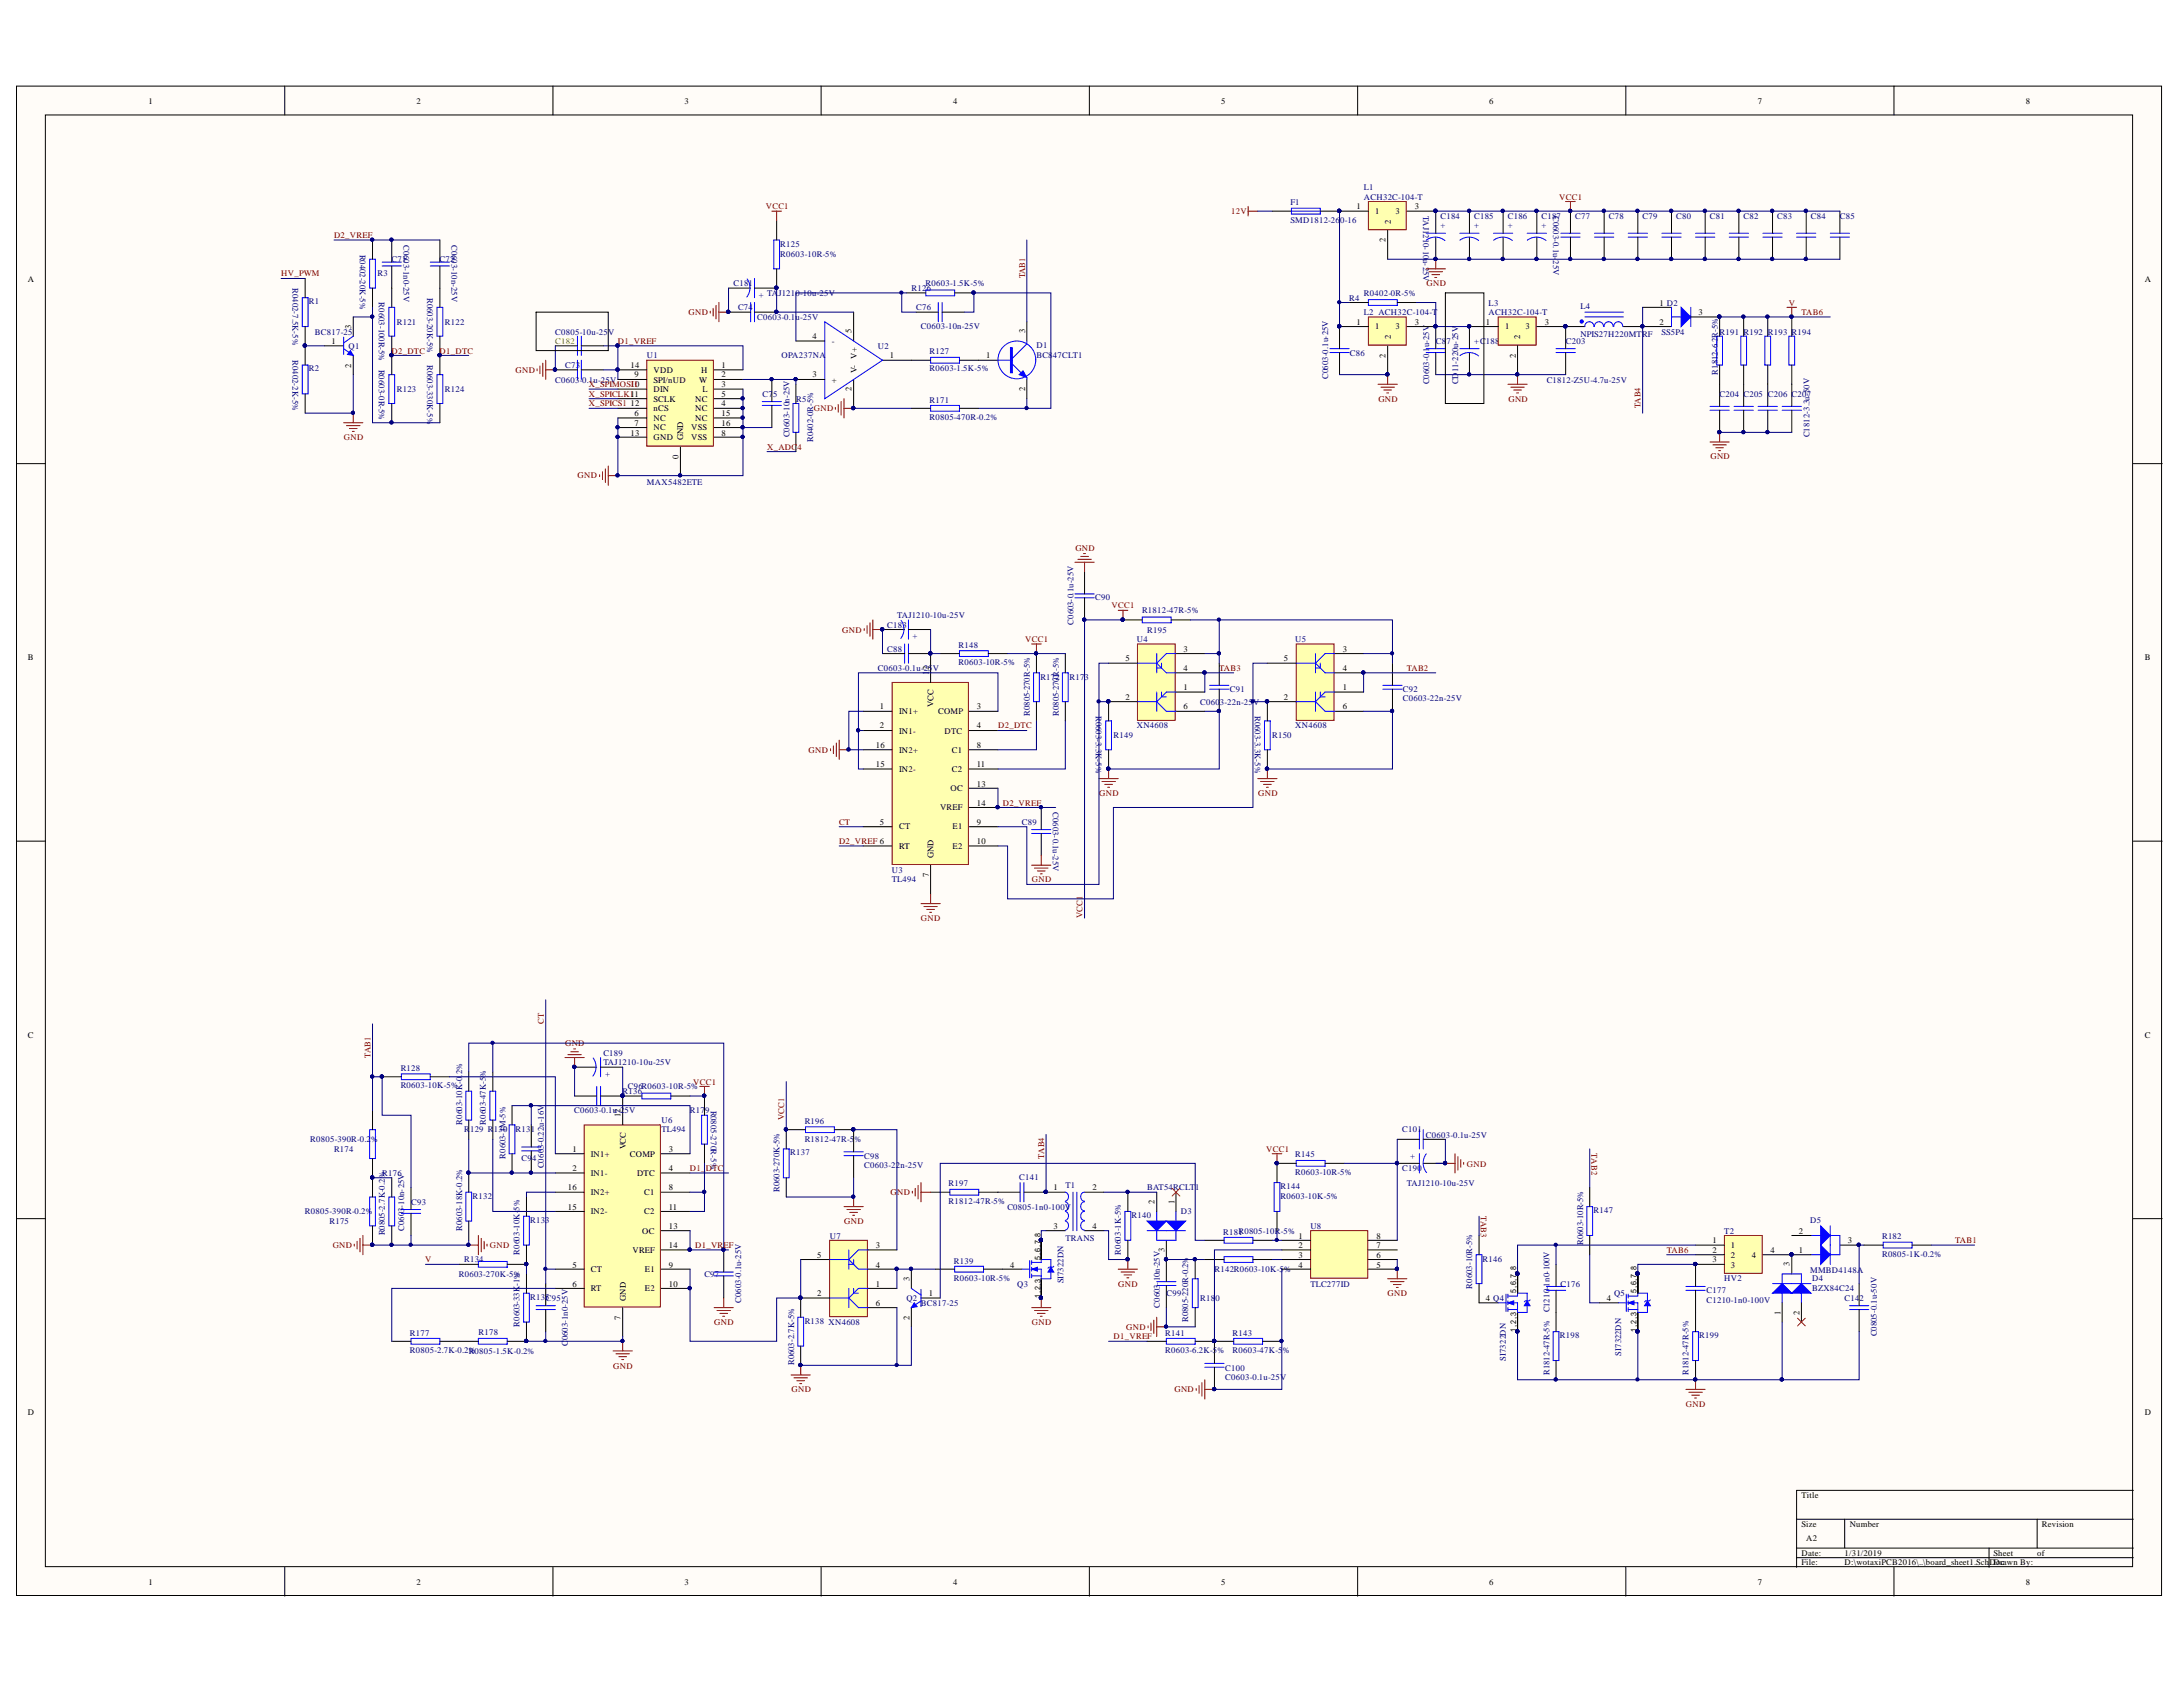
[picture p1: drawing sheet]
<svg xmlns="http://www.w3.org/2000/svg" width="279mm" height="216mm" viewBox="0 0 279 216" stroke-linecap="round" stroke-linejoin="round" font-family="sans-serif">
<defs><g id="words">
<g font-size="1.1">
<text x="19" y="13.3">1</text>
<text x="53.3" y="13.3">2</text>
<text x="87.6" y="13.3">3</text>
<text x="122" y="13.3">4</text>
<text x="156.3" y="13.3">5</text>
<text x="190.6" y="13.3">6</text>
<text x="225" y="13.3">7</text>
<text x="259.3" y="13.3">8</text>
<text x="173.6" y="26.8">1</text>
<text x="176" y="27.4">1</text>
<text x="178" y="28.6" transform="rotate(-90 178 28.6)">2</text>
<text x="178.6" y="27.4">3</text>
<text x="181.1" y="26.8">3</text>
<text x="177.3" y="31" transform="rotate(-90 177.3 31)">2</text>
<text x="3.5" y="36.1">A</text>
<text x="173.6" y="41.5">1</text>
<text x="181.1" y="41.5">3</text>
<text x="190.2" y="41.5">1</text>
<text x="197.7" y="41.5">3</text>
<text x="212.4" y="39.1">1 D2</text>
<text x="212.4" y="41.5">2</text>
<text x="217.4" y="40.3">3</text>
<text x="274.5" y="36.1">A</text>
<text x="42.4" y="44">1</text>
<text x="44.9" y="47" transform="rotate(-90 44.9 47)">2</text>
<text x="44.9" y="42.1" transform="rotate(-90 44.9 42.1)">3</text>
<text x="80.7" y="47.1">14</text>
<text x="83.6" y="47.7">VDD</text>
<text x="89.7" y="47.7">H</text>
<text x="92.3" y="47.1">1</text>
<text x="104" y="43.4">4</text>
<text x="106.5" y="44">-</text>
<text x="109" y="42.6" transform="rotate(-90 109 42.6)">5</text>
<text x="109.7" y="47.7" transform="rotate(-90 109.7 47.7)">V- V+</text>
<text x="113.9" y="45.9">1</text>
<text x="126.2" y="45.9">1</text>
<text x="131.2" y="42.6" transform="rotate(-90 131.2 42.6)">3</text>
<text x="176" y="42.1">1</text>
<text x="177.3" y="45.8" transform="rotate(-90 177.3 45.8)">2</text>
<text x="178" y="43.4" transform="rotate(-90 178 43.4)">2</text>
<text x="178.6" y="42.1">3</text>
<text x="192.6" y="42.1">1</text>
<text x="194" y="45.8" transform="rotate(-90 194 45.8)">2</text>
<text x="194.6" y="43.4" transform="rotate(-90 194.6 43.4)">2</text>
<text x="195.3" y="42.1">3</text>
<text x="80.7" y="52">12</text>
<text x="81.2" y="53.3">6</text>
<text x="81.2" y="48.3">9</text>
<text x="83.6" y="53.9">NC</text>
<text x="83.6" y="49">SPI/nUD</text>
<text x="83.6" y="50.2">DIN</text>
<text x="83.6" y="51.4">SCLK</text>
<text x="83.6" y="52.6">nCS</text>
<text x="89" y="52.6">NC</text>
<text x="89" y="51.4">NC</text>
<text x="89" y="53.9">NC</text>
<text x="89.5" y="49">W</text>
<text x="89.9" y="50.2">L</text>
<text x="92.3" y="48.3">2</text>
<text x="92.3" y="49.6">3</text>
<text x="92.3" y="52">4</text>
<text x="92.3" y="50.8">5</text>
<text x="92.3" y="53.3">15</text>
<text x="104" y="48.3">3</text>
<text x="106.5" y="49">+</text>
<text x="109" y="50.1" transform="rotate(-90 109 50.1)">2</text>
<text x="131.2" y="50.1" transform="rotate(-90 131.2 50.1)">2</text>
<text x="80.7" y="55.7">13</text>
<text x="81.2" y="54.5">7</text>
<text x="83.6" y="55.1">NC</text>
<text x="83.6" y="56.3">GND</text>
<text x="86.9" y="58.7" transform="rotate(-90 86.9 58.7)">0</text>
<text x="87.4" y="56.3" transform="rotate(-90 87.4 56.3)">GND</text>
<text x="88.5" y="56.3">VSS</text>
<text x="88.5" y="55.1">VSS</text>
<text x="92.3" y="55.7">8</text>
<text x="92.3" y="54.5">16</text>
<text x="151.5" y="83.4">3</text>
<text x="171.9" y="83.4">3</text>
<text x="3.5" y="84.4">B</text>
<text x="118.9" y="86.4" transform="rotate(-90 118.9 86.4)">1</text>
<text x="118.9" y="85.8" transform="rotate(-90 118.9 85.8)">2</text>
<text x="144.1" y="84.6">5</text>
<text x="144.1" y="89.6">2</text>
<text x="151.5" y="85.9">4</text>
<text x="151.5" y="88.3">1</text>
<text x="164.3" y="84.6">5</text>
<text x="164.3" y="89.6">2</text>
<text x="171.9" y="85.9">4</text>
<text x="171.9" y="88.3">1</text>
<text x="274.5" y="84.4">B</text>
<text x="112.1" y="95.7">16</text>
<text x="112.6" y="90.8">1</text>
<text x="112.6" y="93.2">2</text>
<text x="115.1" y="91.4">IN1+</text>
<text x="115.1" y="93.9">IN1-</text>
<text x="119.5" y="90.5" transform="rotate(-90 119.5 90.5)">VCC</text>
<text x="120.1" y="91.4">COMP</text>
<text x="120.9" y="93.9">DTC</text>
<text x="125" y="90.8">3</text>
<text x="125" y="93.2">4</text>
<text x="125" y="95.7">8</text>
<text x="151.5" y="90.8">6</text>
<text x="171.9" y="90.8">6</text>
<text x="112.1" y="98.2">15</text>
<text x="115.1" y="96.4">IN2+</text>
<text x="115.1" y="98.8">IN2-</text>
<text x="121.7" y="101.3">OC</text>
<text x="121.8" y="96.4">C1</text>
<text x="121.8" y="98.8">C2</text>
<text x="125" y="98.2">11</text>
<text x="125" y="100.7">13</text>
<text x="112.6" y="105.6">5</text>
<text x="115.1" y="106.1">CT</text>
<text x="120.3" y="103.7">VREF</text>
<text x="121.9" y="106.1">E1</text>
<text x="125" y="103.1">14</text>
<text x="125" y="105.6">9</text>
<text x="115.1" y="108.6">RT</text>
<text x="118.9" y="112.2" transform="rotate(-90 118.9 112.2)">7</text>
<text x="119.5" y="109.9" transform="rotate(-90 119.5 109.9)">GND</text>
<text x="121.9" y="108.6">E2</text>
<text x="125" y="108">10</text>
<text x="3.5" y="132.8">C</text>
<text x="274.5" y="132.8">C</text>
<text x="79.4" y="143" transform="rotate(-90 79.4 143)">12</text>
<text x="73.3" y="147.4">1</text>
<text x="73.3" y="149.9">2</text>
<text x="75.6" y="148">IN1+</text>
<text x="80.1" y="147.1" transform="rotate(-90 80.1 147.1)">VCC</text>
<text x="80.6" y="148">COMP</text>
<text x="85.6" y="147.4">3</text>
<text x="85.6" y="149.9">4</text>
<text x="72.7" y="152.3">16</text>
<text x="72.7" y="154.8">15</text>
<text x="75.6" y="150.5">IN1-</text>
<text x="75.6" y="152.9">IN2+</text>
<text x="75.6" y="155.4">IN2-</text>
<text x="81.5" y="150.5">DTC</text>
<text x="82.5" y="152.9">C1</text>
<text x="82.5" y="155.4">C2</text>
<text x="85.6" y="152.3">8</text>
<text x="85.6" y="154.8">11</text>
<text x="134.8" y="152.3">1</text>
<text x="139.8" y="152.3">2</text>
<text x="147.8" y="154" transform="rotate(-90 147.8 154)">2</text>
<text x="150.3" y="154" transform="rotate(-90 150.3 154)">1</text>
<text x="80.9" y="160.4">VREF</text>
<text x="82.2" y="157.9">OC</text>
<text x="85.6" y="157.2">13</text>
<text x="85.6" y="159.7">14</text>
<text x="104.6" y="161">5</text>
<text x="112.1" y="159.7">3</text>
<text x="134.8" y="157.2">3</text>
<text x="139.8" y="157.2">4</text>
<text x="149" y="160.3" transform="rotate(-90 149 160.3)">3</text>
<text x="166.2" y="158.5">1</text>
<text x="166.2" y="159.7">2</text>
<text x="166.2" y="161">3</text>
<text x="176.2" y="161">6</text>
<text x="176.2" y="159.7">7</text>
<text x="176.2" y="158.5">8</text>
<text x="219.2" y="159.1">1</text>
<text x="219.2" y="160.4">2</text>
<text x="219.2" y="161.5">3</text>
<text x="221.5" y="159.7">1</text>
<text x="221.5" y="161">2</text>
<text x="224.2" y="161">4</text>
<text x="226.6" y="160.4">4</text>
<text x="230.2" y="160.4">1</text>
<text x="230.2" y="157.9">2</text>
<text x="236.5" y="159.1">3</text>
<text x="73.3" y="162.2">5</text>
<text x="73.3" y="164.7">6</text>
<text x="75.6" y="162.8">CT</text>
<text x="75.6" y="165.3">RT</text>
<text x="80.1" y="166.5" transform="rotate(-90 80.1 166.5)">GND</text>
<text x="82.5" y="162.8">E1</text>
<text x="82.5" y="165.3">E2</text>
<text x="85.6" y="162.2">9</text>
<text x="85.6" y="164.7">10</text>
<text x="104.6" y="165.9">2</text>
<text x="112.1" y="162.2">4</text>
<text x="112.1" y="164.7">1</text>
<text x="112.1" y="167.1">6</text>
<text x="116.4" y="163.9" transform="rotate(-90 116.4 163.9)">3</text>
<text x="118.9" y="165.9">1</text>
<text x="129.3" y="162.2">4</text>
<text x="166.2" y="162.2">4</text>
<text x="176.2" y="162.2">5</text>
<text x="190.2" y="166.5">4 Q4</text>
<text x="205.6" y="166.5">4</text>
<text x="221.5" y="162.2">3</text>
<text x="229.1" y="162.1" transform="rotate(-90 229.1 162.1)">3</text>
<text x="79.4" y="168.9" transform="rotate(-90 79.4 168.9)">7</text>
<text x="116.4" y="168.9" transform="rotate(-90 116.4 168.9)">2</text>
<text x="227.9" y="168.3" transform="rotate(-90 227.9 168.3)">1</text>
<text x="230.3" y="168.3" transform="rotate(-90 230.3 168.3)">2</text>
<text x="3.5" y="181.1">D</text>
<text x="274.5" y="181.1">D</text>
<text x="230.6" y="191.7">Title</text>
<text x="230.6" y="195.4">Size</text>
<text x="231.2" y="197.3">A2</text>
<text x="236.7" y="195.4">Number</text>
<text x="261.3" y="195.4">Revision</text>
<text x="19" y="202.8">1</text>
<text x="53.3" y="202.8">2</text>
<text x="87.6" y="202.8">3</text>
<text x="122" y="202.8">4</text>
<text x="156.3" y="202.8">5</text>
<text x="190.6" y="202.8">6</text>
<text x="225" y="202.8">7</text>
<text x="230.6" y="199.1">Date:</text>
<text x="230.6" y="200.3">File:</text>
<text x="236.1" y="199.1">1/31/2019</text>
<text x="236.1" y="200.3">D:\wotaxiPCB2016\..\board_sheet1.Sch</text>
<text x="254.6" y="200.3">DDorcawn By:</text>
<text x="255.2" y="199.1">Sheet</text>
<text x="259.3" y="202.8">8</text>
<text x="260.8" y="199.1">of</text>
</g>
<g font-size="1.1" fill="#800000">
<text x="98" y="26.8">VCC1</text>
<text x="157.6" y="27.4">12V</text>
<text x="199.6" y="25.6">VCC1</text>
<text x="36" y="35.4">HV_PWM</text>
<text x="42.8" y="30.5">D2_VREF</text>
<text x="131.2" y="35.6" transform="rotate(-90 131.2 35.6)">TAB1</text>
<text x="88.1" y="40.3">GND</text>
<text x="182.6" y="36.6">GND</text>
<text x="229" y="39.1">V</text>
<text x="230.6" y="40.3">TAB6</text>
<text x="50.1" y="45.3">D2_DTC</text>
<text x="56.3" y="45.3">D1_DTC</text>
<text x="66" y="47.7">GND</text>
<text x="79.1" y="44">D1_VREF</text>
<text x="75.4" y="52">X_SPICS1</text>
<text x="75.4" y="50.8">X_SPICLK111</text>
<text x="75.4" y="49.6">X_SPIMOS1I10</text>
<text x="104.2" y="52.6">GND</text>
<text x="176.4" y="51.4">GND</text>
<text x="193.1" y="51.4">GND</text>
<text x="210" y="52.3" transform="rotate(-90 210 52.3)">TAB4</text>
<text x="44" y="56.3">GND</text>
<text x="98.2" y="57.6">X_ADC</text>
<text x="102.1" y="57.6">4</text>
<text x="218.9" y="58.8">GND</text>
<text x="73.9" y="61.2">GND</text>
<text x="137.6" y="70.5">GND</text>
<text x="142.3" y="77.9">VCC1</text>
<text x="107.8" y="81">GND</text>
<text x="131.2" y="82.2">VCC1</text>
<text x="156.1" y="85.9">TAB3</text>
<text x="180" y="85.9">TAB2</text>
<text x="127.7" y="93.2">D2_DTC</text>
<text x="103.5" y="96.4">GND</text>
<text x="140.7" y="101.8">GND</text>
<text x="161" y="101.8">GND</text>
<text x="107.4" y="105.6">CT</text>
<text x="128.3" y="103.1">D2_VREF</text>
<text x="107.4" y="108">D2_VREF 6</text>
<text x="132.1" y="112.9">GND</text>
<text x="117.9" y="117.9">GND</text>
<text x="138.6" y="117.5" transform="rotate(-90 138.6 117.5)">VCC1</text>
<text x="69.6" y="131.1" transform="rotate(-90 69.6 131.1)">CT</text>
<text x="47.4" y="135.4" transform="rotate(-90 47.4 135.4)">TAB1</text>
<text x="72.3" y="133.8">GND</text>
<text x="88.7" y="138.8">VCC1</text>
<text x="100.4" y="143.3" transform="rotate(-90 100.4 143.3)">VCC1</text>
<text x="88.3" y="149.9">D1_</text>
<text x="90.3" y="149.9">DTC</text>
<text x="133.7" y="148.3" transform="rotate(-90 133.7 148.3)">TAB4</text>
<text x="162.1" y="147.4">VCC1</text>
<text x="187.7" y="149.3">GND</text>
<text x="203.7" y="147.6" transform="rotate(90 203.7 147.6)">TAB2</text>
<text x="114" y="152.9">G</text>
<text x="114.8" y="152.9">ND</text>
<text x="189.5" y="155.6" transform="rotate(90 189.5 155.6)">TAB3</text>
<text x="42.6" y="159.7">GND</text>
<text x="54.4" y="161.5">V</text>
<text x="62.7" y="159.7">GND</text>
<text x="89" y="159.7">D1_VREF</text>
<text x="108.1" y="156.6">GND</text>
<text x="213.3" y="160.4">TAB6</text>
<text x="250.3" y="159.1">TAB1</text>
<text x="143.1" y="164.7">GND</text>
<text x="177.6" y="165.9">GND</text>
<text x="91.4" y="169.6">GND</text>
<text x="132.1" y="169.6">GND</text>
<text x="142.5" y="171.4">D1_VREF</text>
<text x="144.1" y="170.2">GND</text>
<text x="78.5" y="175.1">GND</text>
<text x="101.3" y="178.2">GND</text>
<text x="150.3" y="178.2">GND</text>
<text x="215.8" y="180">GND</text>
</g>
<g font-size="1.1" fill="#000080">
<text x="165.2" y="26.3">F1</text>
<text x="165.2" y="28.5">SMD1812-26</text>
<text x="171.5" y="28.5">0-16</text>
<text x="174.6" y="24.3">L1</text>
<text x="174.6" y="25.6">ACH32C-104-T</text>
<text x="182.2" y="27.6" transform="rotate(90 182.2 27.6)">TAJ1210-10</text>
<text x="184.4" y="29.2">+</text>
<text x="184.4" y="28">C184</text>
<text x="188.7" y="29.2">+</text>
<text x="188.7" y="28">C185</text>
<text x="193" y="29.2">+</text>
<text x="193" y="28">C186</text>
<text x="197.3" y="29.2">+</text>
<text x="197.3" y="28">C187</text>
<text x="198.8" y="27.6" transform="rotate(90 198.8 27.6)">C0603-0.1u-</text>
<text x="201.6" y="28">C77</text>
<text x="205.9" y="28">C78</text>
<text x="210.2" y="28">C79</text>
<text x="214.5" y="28">C80</text>
<text x="218.8" y="28">C81</text>
<text x="223.1" y="28">C82</text>
<text x="227.4" y="28">C83</text>
<text x="231.8" y="28">C84</text>
<text x="235.5" y="28">C85</text>
<text x="46" y="32.6" transform="rotate(90 46 32.6)">R0402-20K-5%</text>
<text x="48.3" y="35.4">R3</text>
<text x="50.1" y="33.5">C71</text>
<text x="51.6" y="31.3" transform="rotate(90 51.6 31.3)">C0603-1n0-25V</text>
<text x="56.3" y="33.5">C72</text>
<text x="57.8" y="31.3" transform="rotate(90 57.8 31.3)">C0603-10n-25V</text>
<text x="99.9" y="31.6">R125</text>
<text x="99.9" y="32.8">R0603-10R-5%</text>
<text x="182.2" y="33.2" transform="rotate(90 182.2 33.2)">u-25V</text>
<text x="198.8" y="33.3" transform="rotate(90 198.8 33.3)">25V</text>
<text x="37.4" y="36.9" transform="rotate(90 37.4 36.9)">R0402-7.5K-5%</text>
<text x="39.5" y="38.9">R1</text>
<text x="48.5" y="38.7" transform="rotate(90 48.5 38.7)">R0603-100R-5%</text>
<text x="50.8" y="41.5">R121</text>
<text x="54.7" y="38.1" transform="rotate(90 54.7 38.1)">R0603-20K-5%</text>
<text x="56.9" y="41.5">R122</text>
<text x="93.9" y="36.6">C181</text>
<text x="94.5" y="39.7">C74</text>
<text x="96.9" y="41">C0603-0.1u-25V</text>
<text x="97.2" y="37.5" transform="rotate(90 97.2 37.5)">+</text>
<text x="98.2" y="37.8">TA</text>
<text x="99.6" y="37.8">J1210-10u-25V</text>
<text x="116.7" y="37.2">R126</text>
<text x="117.3" y="39.7">C76</text>
<text x="118.5" y="36.6">R0603-1.5K-5%</text>
<text x="172.7" y="38.5">R4</text>
<text x="174.6" y="37.8">R0402-0R-5%</text>
<text x="174.6" y="40.3">L2 ACH32C-104-T</text>
<text x="190.5" y="39.1">L3</text>
<text x="190.5" y="40.3">ACH32C-104-T</text>
<text x="202.3" y="39.6">L4</text>
<text x="37.4" y="46.1" transform="rotate(90 37.4 46.1)">R0402-2K-5%</text>
<text x="39.5" y="47.5">R2</text>
<text x="40.3" y="42.8">BC817-25</text>
<text x="44.6" y="44.7">Q1</text>
<text x="48.5" y="47.4" transform="rotate(90 48.5 47.4)">R0603-0R-5%</text>
<text x="54.7" y="46.7" transform="rotate(90 54.7 46.7)">R0603-330K-5%</text>
<text x="71.1" y="42.8">C0805-10u-25V</text>
<text x="72.3" y="47.1">C73</text>
<text x="82.8" y="45.9">U1</text>
<text x="100" y="45.9">OPA237NA</text>
<text x="112.4" y="44.7">U2</text>
<text x="117.9" y="42.1">C0603-10n-25V</text>
<text x="119" y="45.3">R127</text>
<text x="119" y="47.5">R0603-1.5K-5%</text>
<text x="132.6" y="44.5">D1</text>
<text x="132.6" y="45.8">BC8</text>
<text x="134.8" y="45.8">47CLT1</text>
<text x="172.8" y="45.5">C86</text>
<text x="182.9" y="45" transform="rotate(-90 182.9 45)">1</text>
<text x="182.9" y="44.4" transform="rotate(-90 182.9 44.4)">u-25V</text>
<text x="183.8" y="44">C8</text>
<text x="185.1" y="44">7</text>
<text x="186.6" y="47.6" transform="rotate(-90 186.6 47.6)">11-220u-25V</text>
<text x="188.7" y="44">+C</text>
<text x="190.2" y="44">188</text>
<text x="200.4" y="44">C203</text>
<text x="202.3" y="43.2">NPIS27H220MTRF</text>
<text x="212.7" y="42.8">SS5P4</text>
<text x="219.8" y="48" transform="rotate(-90 219.8 48)">R1812-6.2R-5%</text>
<text x="220.1" y="42.8">R191 R192</text>
<text x="226.3" y="42.8">R193 R194</text>
<text x="50.8" y="50.2">R123</text>
<text x="56.9" y="50.2">R124</text>
<text x="71.1" y="49">C0603-0.1u-25V</text>
<text x="97.6" y="50.8">C7</text>
<text x="98.9" y="50.8">5</text>
<text x="101.9" y="51.4">R5</text>
<text x="119" y="51.5">R171</text>
<text x="119" y="53.7">R0805-470R-0.2%</text>
<text x="170" y="48.6" transform="rotate(-90 170 48.6)">C0603-0.1u-25V</text>
<text x="182.9" y="49.1" transform="rotate(-90 182.9 49.1)">C0603-0.</text>
<text x="186.6" y="49.1" transform="rotate(-90 186.6 49.1)">CD</text>
<text x="198" y="49">C1812-Z5U-4.7u-25V</text>
<text x="220.1" y="50.8">C204 C205</text>
<text x="226.3" y="50.8">C206 C207</text>
<text x="101" y="56" transform="rotate(-90 101 56)">C0603-10n-25V</text>
<text x="104.1" y="56.6" transform="rotate(-90 104.1 56.6)">R0402-0R-5%</text>
<text x="231.6" y="56" transform="rotate(-90 231.6 56)">C1812-3.3u-50V</text>
<text x="82.8" y="62.1">MAX5482ETE</text>
<text x="140.2" y="76.8">C90</text>
<text x="113.6" y="83.4">C88</text>
<text x="113.6" y="80.3">C183</text>
<text x="114.8" y="79.1">TAJ1210-10u-25V</text>
<text x="116.8" y="81.2" transform="rotate(90 116.8 81.2)">+</text>
<text x="122.7" y="82.9">R148</text>
<text x="137.4" y="80" transform="rotate(-90 137.4 80)">C0603-0.1u-25V</text>
<text x="145.5" y="82.2">U4</text>
<text x="146.2" y="78.5">R1812-47R-5%</text>
<text x="146.8" y="81">R195</text>
<text x="165.8" y="82.2">U5</text>
<text x="112.4" y="85.9">C0603-0.1u-25</text>
<text x="119.4" y="85.9">V</text>
<text x="122.7" y="85.1">R0603-10R-5%</text>
<text x="133.2" y="87">R172</text>
<text x="136.9" y="87">R17</text>
<text x="138.8" y="87">3</text>
<text x="157.4" y="88.6">C91</text>
<text x="179.5" y="88.6">C92</text>
<text x="179.5" y="89.8">C0603-22n-25V</text>
<text x="131.8" y="91.6" transform="rotate(-90 131.8 91.6)">R0805-270R-5%</text>
<text x="135.5" y="91.6" transform="rotate(-90 135.5 91.6)">R0805-270R-5%</text>
<text x="140.3" y="91.6" transform="rotate(90 140.3 91.6)">R0603-3.3K-5%</text>
<text x="142.5" y="94.5">R149</text>
<text x="145.5" y="93.2">XN4608</text>
<text x="153.6" y="90.2">C060</text>
<text x="156.1" y="90.2">3-22n-25</text>
<text x="160.4" y="90.2">V</text>
<text x="160.6" y="91.6" transform="rotate(90 160.6 91.6)">R0603-3.3K-5%</text>
<text x="162.8" y="94.5">R150</text>
<text x="165.8" y="93.2">XN4608</text>
<text x="130.8" y="105.6">C89</text>
<text x="134.8" y="104" transform="rotate(90 134.8 104)">C0603-0.1u-25V</text>
<text x="114.1" y="111.7">U3</text>
<text x="114.1" y="112.9">TL494</text>
<text x="51.3" y="137.1">R128</text>
<text x="59.1" y="137.5" transform="rotate(-90 59.1 137.5)">2%</text>
<text x="77.2" y="135.1">C189</text>
<text x="77.2" y="136.3">TAJ1210-10u-25V</text>
<text x="77.5" y="137.2" transform="rotate(90 77.5 137.2)">+</text>
<text x="51.3" y="139.3">R0603-10K-5%</text>
<text x="59.1" y="144" transform="rotate(-90 59.1 144)">R0603-10K-0.</text>
<text x="62.2" y="144" transform="rotate(-90 62.2 144)">R0603-47K-5%</text>
<text x="73.5" y="142.5">C0603-0.1u-2</text>
<text x="79.7" y="140">R136</text>
<text x="79.9" y="142.5">5V</text>
<text x="80.3" y="139.4">C96R0603-10R-5%</text>
<text x="84.7" y="143.7">U6</text>
<text x="88.3" y="142.5">R17</text>
<text x="90.2" y="142.5">9</text>
<text x="91" y="142.1" transform="rotate(90 91 142.1)">R0805-270R-5%</text>
<text x="103" y="143.8">R196</text>
<text x="39.7" y="146.2">R0805-390R-0.2</text>
<text x="42.8" y="147.4">R174</text>
<text x="47.5" y="146.2">%</text>
<text x="59.4" y="144.9">R</text>
<text x="60.2" y="144.9">129 R</text>
<text x="63.2" y="144.9">130</text>
<text x="64.7" y="148.3" transform="rotate(-90 64.7 148.3)">R0603-1M-5%</text>
<text x="66" y="144.8">R131</text>
<text x="66.7" y="148.6">C9</text>
<text x="68.1" y="148.6">4</text>
<text x="69.6" y="149.5" transform="rotate(-90 69.6 149.5)">C0603-0.22u-16V</text>
<text x="84.7" y="144.9">TL494</text>
<text x="101.1" y="147.9">R137</text>
<text x="103" y="146.1">R1812-47R-5</text>
<text x="109.4" y="146.1">%</text>
<text x="110.6" y="148.3">C98</text>
<text x="110.6" y="149.5">C0603-22n-25V</text>
<text x="165.8" y="148.1">R145</text>
<text x="179.5" y="149.9">C190</text>
<text x="179.5" y="144.9">C101</text>
<text x="181.1" y="148.3" transform="rotate(-90 181.1 148.3)">+</text>
<text x="182.5" y="145.6">C0603-0.1u-25V</text>
<text x="39" y="155.4">R0805-390R-0.2%</text>
<text x="48.9" y="150.5">R176</text>
<text x="51.7" y="155.1" transform="rotate(-90 51.7 155.1)">3</text>
<text x="51.7" y="154.5" transform="rotate(-90 51.7 154.5)">-10n-25V</text>
<text x="52.6" y="154.2">C93</text>
<text x="60.5" y="153.4">R132</text>
<text x="66.5" y="155" transform="rotate(-90 66.5 155)">5%</text>
<text x="99.8" y="152.6" transform="rotate(-90 99.8 152.6)">R0603-270K-5%</text>
<text x="121.4" y="151.8">R197</text>
<text x="121.4" y="154">R1812-47R-5%</text>
<text x="128.9" y="154.8">C0805-1n0-100V</text>
<text x="130.5" y="151">C141</text>
<text x="136.4" y="152">T1</text>
<text x="144.8" y="155.9">R140</text>
<text x="146.8" y="152.3">BAT54RCLT1</text>
<text x="151.2" y="155.4">D3</text>
<text x="163.9" y="152.2">R144</text>
<text x="163.9" y="153.4">R0603-10K-5%</text>
<text x="165.8" y="150.4">R0603-10R-5%</text>
<text x="180" y="151.8">TAJ1210-10u-25V</text>
<text x="204" y="155.3">R147</text>
<text x="42.2" y="156.6">R175</text>
<text x="49.3" y="158.1" transform="rotate(-90 49.3 158.1)">R0805-2.7K-0.2%</text>
<text x="51.7" y="157.5" transform="rotate(-90 51.7 157.5)">C060</text>
<text x="59.1" y="157.5" transform="rotate(-90 59.1 157.5)">R0603-18K-0.2%</text>
<text x="59.4" y="161.5">R134</text>
<text x="66.5" y="160.6" transform="rotate(-90 66.5 160.6)">R0603-10K-</text>
<text x="67.8" y="156.6">R133</text>
<text x="106.2" y="158.5">U7</text>
<text x="122.1" y="161.7">R139</text>
<text x="136.4" y="158.8">TRANS</text>
<text x="143.5" y="160.6" transform="rotate(-90 143.5 160.6)">R0603-1K-5%</text>
<text x="156.6" y="158">R18R0805-10R-5%</text>
<text x="158.5" y="158">1</text>
<text x="167.7" y="157.2">U8</text>
<text x="189.8" y="161.5">R146</text>
<text x="202.6" y="159.4" transform="rotate(-90 202.6 159.4)">R0603-10R-5%</text>
<text x="220.7" y="157.9">T2</text>
<text x="231.7" y="156.6">D5</text>
<text x="240.9" y="158.6">R182</text>
<text x="240.9" y="160.9">R0805-1K-0.2%</text>
<text x="58.7" y="163.4">R0603-270K-5%</text>
<text x="67.8" y="166.4">R135C95</text>
<text x="90.2" y="163.4">C97</text>
<text x="94.9" y="166.7" transform="rotate(-90 94.9 166.7)">C0603-0.1u-25V</text>
<text x="116" y="166.5">Q2</text>
<text x="117.9" y="167.1">BC817-25</text>
<text x="122.1" y="163.9">R0603-10R-5%</text>
<text x="130.2" y="164.7">Q3</text>
<text x="136.1" y="164.2" transform="rotate(-90 136.1 164.2)">SI7322DN</text>
<text x="148.4" y="167.4" transform="rotate(-90 148.4 167.4)">C0603</text>
<text x="148.4" y="164.4" transform="rotate(-90 148.4 164.4)">-</text>
<text x="148.4" y="164" transform="rotate(-90 148.4 164)">10n-25V</text>
<text x="149.3" y="165.9">C99</text>
<text x="153.6" y="166.5">R18</text>
<text x="155.5" y="162.8">R142R0603-10K-5</text>
<text x="155.6" y="166.5">0</text>
<text x="164.4" y="162.8">%</text>
<text x="167.7" y="164.7">TLC277ID</text>
<text x="188.4" y="164.9" transform="rotate(-90 188.4 164.9)">R0603-10R-5%</text>
<text x="198.3" y="168" transform="rotate(-90 198.3 168)">C1210</text>
<text x="198.3" y="165" transform="rotate(-90 198.3 165)">-1n0-100V</text>
<text x="199.7" y="164.7">C176</text>
<text x="206.6" y="165.9">Q5</text>
<text x="218.4" y="165.5">C177</text>
<text x="218.4" y="166.7">C1210-1n0-100V</text>
<text x="220.7" y="164">HV2</text>
<text x="231.7" y="162.9">MMBD4148A</text>
<text x="231.9" y="163.9">D4</text>
<text x="231.9" y="165.2">BZX84C24</text>
<text x="236.1" y="166.5">C14</text>
<text x="238" y="166.5">2</text>
<text x="52.5" y="170.9">R177</text>
<text x="52.5" y="173.1">R0805-2.7K-0.2R0805-1.5K-0.2%</text>
<text x="60" y="173.1">%</text>
<text x="61.3" y="170.8">R178</text>
<text x="66.5" y="169.8" transform="rotate(-90 66.5 169.8)">R0603-33K-1%</text>
<text x="72.7" y="172.3" transform="rotate(-90 72.7 172.3)">C</text>
<text x="72.7" y="171.5" transform="rotate(-90 72.7 171.5)">0603-1n0-25V</text>
<text x="103" y="169.5">R138 XN4608</text>
<text x="149.1" y="170.9">R141</text>
<text x="149.1" y="173.1">R0603-6.2K-5%</text>
<text x="152.1" y="169.2" transform="rotate(-90 152.1 169.2)">R0805-220R-0.2%</text>
<text x="157.7" y="170.9">R143</text>
<text x="157.7" y="173.1">R0603-47K-5</text>
<text x="164.2" y="173.1">%</text>
<text x="199.6" y="171.3">R198</text>
<text x="207.5" y="173.5" transform="rotate(-90 207.5 173.5)">SI7322DN</text>
<text x="217.5" y="171.3">R199</text>
<text x="240.2" y="171" transform="rotate(-90 240.2 171)">C0805-0.1u-50V</text>
<text x="101.6" y="174.7" transform="rotate(-90 101.6 174.7)">R0603-2.7K-5%</text>
<text x="156.8" y="175.4">C100</text>
<text x="156.8" y="176.6">C0603-0.1u-25V</text>
<text x="192.7" y="174.1" transform="rotate(-90 192.7 174.1)">SI7322DN</text>
<text x="198.3" y="176" transform="rotate(-90 198.3 176)">R1812-47R-5%</text>
<text x="216.1" y="176" transform="rotate(-90 216.1 176)">R1812-47R-5%</text>
</g>
<text font-size="1.1" fill="#0f0" x="71.1" y="44">C182</text>
</g></defs>
<g fill="#fffcf8" stroke="#000" stroke-width=".13">
<path d="M2.1 11h274.6v193.2h-274.6z"/>
<path d="M5.8 14.7h267.1v185.8h-267.1z"/>
</g>
<g fill="none" stroke="#000" stroke-width=".13">
<path d="M36.4 11v3.7M70.8 11v3.7M105.1 11v3.7M139.4 11v3.7M173.8 11v3.7M208.1 11v3.7M242.4 11v3.7M39.1 35.6v2.5M47.7 30.7v2.5M47.7 36.9v2.4M50.1 30.7v2.8M50.1 34v5.3"/>
<path d="M56.3 30.7v2.8M56.3 34v5.3M2.1 59.3h3.7M39.1 41.8v4.9M39.1 50.4v2.5M41.5 44.3h2.5M45.2 40.6v2.4M45.2 45.5v2.4M50.1 43v4.9M50.1 51.6v2.5M56.3 43v4.9M56.3 51.6v2.5"/>
<path d="M273 59.3h3.7M2.1 107.6h3.7M273 107.6h3.7M2.1 156h3.7M273 156h3.7M229.9 194.4h43.1M229.9 198.1h43.1M229.9 199.4h43.1M236.1 194.4v3.7M254.6 198.1v2.5M260.7 194.4v3.7M273 190.7h-43.1v9.9"/>
<path d="M36.4 200.6v3.7M70.8 200.6v3.7M105.1 200.6v3.7M139.4 200.6v3.7M173.8 200.6v3.7M208.1 200.6v3.7M242.4 200.6v3.7"/>
</g>
<g fill="none" stroke="#00f" stroke-width=".13">
<path d="M38.7 38.1h.7v3.7h-.7zM47.3 33.2h.7v3.7h-.7zM48.9 33.5h2.5M48.9 34h2.5M49.8 39.3h.7v3.7h-.7zM55.1 33.5h2.4M55.1 34h2.4M55.9 39.3h.8v3.7h-.8zM38.7 46.7h.7v3.7h-.7zM44 44.6l1.2 .9M44 43.1v2.3M45.2 43l-1.2 .9"/>
<path d="M49.8 47.9h.7v3.7h-.7zM55.9 47.9h.8v3.7h-.8z"/>
</g>
<g fill="#000080" stroke="#000080" stroke-width=".13">
<circle cx="56.3" cy="45.4" r=".2"/>
<circle cx="50.1" cy="45.4" r=".2"/>
<circle cx="50.1" cy="54.1" r=".2"/>
<circle cx="47.6" cy="30.7" r=".21"/>
<circle cx="39" cy="44.2" r=".21"/>
<circle cx="50.1" cy="30.7" r=".2"/>
</g>
<path d="M44.8 44.9l.4 .6-.7-.1z" fill="#00f"/>
<path d="M95.6 35.7a1.92 1.92 0 0 1 0 2.3M96.1 38.7v2.5M96.6 35.6v2.5M96.6 38.7v2.5M120.1 38.7v2.5M120.6 38.7v2.5M44.8 44.9l.4 .6-.7-.1zM73.9 46.1v2.5M74.4 46.1v2.5M97.6 51.4h2.4M97.6 51.9h2.4" fill="none" stroke="#00f" stroke-width=".13"/>
<path d="M36 35.6h3.1M42.8 30.7h13.5M47.7 39.3v1.3M39.1 44.3h2.4M45.2 47.9v5h-6.1M45.2 40.6h2.5v13.5h8.6M50.1 44.9v.6h3.7M56.3 45.5h3.7" fill="none" stroke="#000080" stroke-width=".13"/>
<g fill="#000080" stroke="#000080" stroke-width=".13">
<circle cx="39" cy="44.2" r=".21"/>
<circle cx="45.2" cy="52.8" r=".2"/>
<circle cx="47.6" cy="40.5" r=".21"/>
<circle cx="56.3" cy="45.4" r=".2"/>
<circle cx="50.1" cy="45.4" r=".2"/>
<circle cx="93.2" cy="39.9" r=".21"/>
<circle cx="99.4" cy="39.9" r=".21"/>
<circle cx="71" cy="47.3" r=".21"/>
<circle cx="98.7" cy="48.5" r=".2"/>
<circle cx="99.4" cy="36.8" r=".21"/>
</g>
<path d="M44 54.1h2.4M44.4 54.5h1.7M44.7 54.8h1M45.1 55.2h.2M45.2 52.9v1.2" fill="none" stroke="#800000" stroke-width=".13"/>
<path d="M93.2 39.9h2.9M93.2 36.9h2.9M96.6 39.9h2.8M96.6 36.9h2.8M117.3 39.9h2.8M120.6 39.9h2.8M71.1 47.3h2.8M74.4 47.3h2.8M98.8 48.6v2.8M98.8 51.9v2.8" fill="none" stroke="#000" stroke-width=".13"/>
<path d="M82.8 46.1h8.5v11h-8.5z" fill="#ffffb0" stroke="#800000" stroke-width=".13"/>
<g fill="none" stroke="#000" stroke-width=".13">
<path d="M99.4 28.3v2.4M99.4 34.4v2.5M116 37.5h2.5M122.2 37.5h2.4M79.1 47.3h3.7M79.1 48.6h3.7M79.1 49.8h3.7M79.1 52.3h3.7M79.1 51h3.7M79.1 53.5h3.7M79.1 54.7h3.7M79.1 55.9h3.7"/>
<path d="M87.1 57.2v3.7M91.4 47.3h3.7M91.4 48.6h3.7M91.4 49.8h3.7M91.4 52.3h3.7M91.4 51h3.7M91.4 53.5h3.7M91.4 54.7h3.7M91.4 55.9h3.7M116.6 52.3h2.5M116.6 46.1h2.5M122.8 52.3h2.5"/>
<path d="M122.8 46.1h4.9M131.4 41.2v2.4M131.4 48.6v2.4"/>
</g>
<g fill="#000080" stroke="#000080" stroke-width=".13">
<circle cx="95" cy="52.2" r=".21"/>
<circle cx="95" cy="51" r=".2"/>
<circle cx="79" cy="54.7" r=".21"/>
<circle cx="95" cy="55.9" r=".2"/>
<circle cx="79" cy="55.9" r=".21"/>
<circle cx="79" cy="47.3" r=".21"/>
<circle cx="95" cy="53.4" r=".2"/>
<circle cx="95" cy="54.7" r=".2"/>
<circle cx="87" cy="60.8" r=".21"/>
<circle cx="124.6" cy="37.4" r=".21"/>
<circle cx="99.4" cy="36.8" r=".21"/>
</g>
<path d="M99 30.7h.8v3.7h-.8zM118.5 37.1h3.7v.8h-3.7zM119.1 51.9h3.7v.7h-3.7zM119.1 45.7h3.7v.8h-3.7zM127.7 46.1h1.9M129.3 44.5h.3v3.2h-.3zM129.6 46.6l1.1 1.1M131.4 43.6v.4l-1.8 1.9M131.4 48.3v.3" fill="none" stroke="#00f" stroke-width=".13"/>
<path d="M129.5 44.5v3.2" fill="none" stroke="#00f" stroke-width=".25"/>
<path d="M130.4 47.9l.5-.4 .5 .8z" fill="#00f"/>
<g fill="none" stroke="#00f" stroke-width=".13">
<path d="M165.3 26.7h3.7v.7h-3.7zM165.3 27h3.7M101.5 51.6h.7v3.7h-.7zM105.6 41.2l7.3 4.9-7.3 4.9zM130.4 47.9l.5-.4 .5 .8z"/>
<circle cx="130.1" cy="46.1" r="2.42"/>
</g>
<path d="M109.3 39.9v3.7M162.8 27h2.5M169 27h2.4M101.9 43.6h3.7M101.9 48.6h3.7M101.9 49.2v2.4M101.9 55.3v2.5M109.3 48.6v3.7M112.9 46.1h3.7" fill="none" stroke="#000" stroke-width=".13"/>
<g fill="#000080" stroke="#000080" stroke-width=".13">
<circle cx="109.2" cy="52.2" r=".21"/>
<circle cx="101.8" cy="48.5" r=".2"/>
<circle cx="95" cy="54.7" r=".2"/>
<circle cx="79" cy="60.8" r=".21"/>
<circle cx="79" cy="44.2" r=".21"/>
<circle cx="79" cy="47.3" r=".21"/>
<circle cx="71" cy="47.3" r=".21"/>
<circle cx="99.4" cy="36.8" r=".21"/>
<circle cx="99.4" cy="39.9" r=".21"/>
<circle cx="93.2" cy="39.9" r=".21"/>
<circle cx="115.4" cy="37.4" r=".2"/>
<circle cx="131.4" cy="52.2" r=".21"/>
<circle cx="171.4" cy="27" r=".21"/>
</g>
<g fill="none" stroke="#000080" stroke-width=".13">
<path d="M93.2 36.9v3M99.4 36.9v3h9.9M115.4 37.5v2.4h1.9M116 37.5h-14.1v6.1M131.4 30.7v10.5M75.4 52.3h3.7M75.4 51h3.7M75.4 49.8h3.7M77.2 44.3h1.9M77.2 47.3h1.9M95.1 49.8v11.1h-16v-7.4M95.1 47.3v-3h-16v4.3"/>
<path d="M95.1 54.7h3.7M98.2 57.8h3.7M109.3 52.3h7.3M131.4 51v1.3"/>
</g>
<g fill="none" stroke="#800000" stroke-width=".13">
<path d="M90.9 39.8v.3M91.3 39.5v.9M91.6 39.1v1.7M92 38.7v2.5M92 39.9h1.2M98.8 27h1.2M99.4 27v1.3M68.7 47.2v.3M69.1 46.8v1M69.5 46.5v1.7M69.8 46.1v2.5M69.8 47.3h1.3"/>
<path d="M77.9 59.6v2.5M106.9 52.1v.3M107.3 51.8v.9M107.7 51.4v1.7M108 51v2.5M108 52.3h1.3M76.7 60.8v.2M77.1 60.4v1M77.5 60v1.7M77.9 60.9h1.2"/>
</g>
<path d="M175.1 25.8h4.9v3.6h-4.9z" fill="#ffffb0" stroke="#800000" stroke-width=".13"/>
<g fill="none" stroke="#000" stroke-width=".13">
<path d="M171.4 27h3.7M172.7 38.7h2.4M177.6 29.5v3.7M178.8 38.7h2.5M180.1 27h3.7v2.9M183.8 30.3v2.9M188.1 27v2.9M188.1 30.3v2.9M192.4 27v2.9M192.4 30.3v2.9M196.7 27v2.9M196.7 30.3v2.9"/>
<path d="M201 27v2.9M201 30.3v2.9M205.3 27v2.9M205.3 30.3v2.9M209.6 27v2.9M209.6 30.3v2.9M213.9 27v2.9M213.9 30.3v2.9M218.2 27v2.9M218.2 30.3v2.9M222.6 27v2.9M222.6 30.3v2.9"/>
<path d="M226.9 27v2.9M226.9 30.3v2.9M231.2 27v2.9M231.2 30.3v2.9M235.5 27v2.9M235.5 30.3v2.9M171.4 41.8v2.8M171.4 45.1v2.8M183.8 41.8v2.8M183.8 45.1v2.8M188.1 41.8v2.8M188.1 45.1v2.8"/>
<path d="M200.4 41.8v2.8M200.4 45.1v2.8M220.1 40.6v2.4M220.1 46.7v5.3M220.1 52.5v2.8M223.2 40.6v2.4M223.2 46.7v5.3M223.2 52.5v2.8M226.2 40.6v2.4M226.2 46.7v5.3M226.2 52.5v2.8M229.3 40.6v2.4"/>
<path d="M229.3 46.7v5.3M229.3 52.5v2.8"/>
</g>
<g fill="#000080" stroke="#000080" stroke-width=".13">
<circle cx="171.4" cy="27" r=".21"/>
<circle cx="183.7" cy="27" r=".21"/>
<circle cx="183.7" cy="33.1" r=".21"/>
<circle cx="192.3" cy="27" r=".21"/>
<circle cx="192.3" cy="33.1" r=".21"/>
<circle cx="188" cy="27" r=".21"/>
<circle cx="188" cy="33.1" r=".21"/>
<circle cx="196.6" cy="27" r=".21"/>
<circle cx="196.6" cy="33.1" r=".21"/>
<circle cx="201" cy="27" r=".21"/>
<circle cx="201" cy="33.1" r=".21"/>
<circle cx="205.3" cy="27" r=".21"/>
<circle cx="205.3" cy="33.1" r=".21"/>
<circle cx="209.6" cy="27" r=".21"/>
<circle cx="209.6" cy="33.1" r=".21"/>
<circle cx="213.9" cy="27" r=".21"/>
<circle cx="213.9" cy="33.1" r=".21"/>
<circle cx="218.2" cy="27" r=".21"/>
<circle cx="218.2" cy="33.1" r=".21"/>
<circle cx="222.5" cy="27" r=".21"/>
<circle cx="222.5" cy="33.1" r=".21"/>
<circle cx="226.8" cy="27" r=".21"/>
<circle cx="226.8" cy="33.1" r=".21"/>
<circle cx="231.1" cy="27" r=".21"/>
<circle cx="231.1" cy="33.1" r=".21"/>
<circle cx="200.3" cy="41.7" r=".21"/>
<circle cx="171.4" cy="41.7" r=".21"/>
<circle cx="226.2" cy="55.3" r=".21"/>
<circle cx="223.1" cy="55.3" r=".21"/>
<circle cx="220" cy="55.3" r=".21"/>
<circle cx="183.7" cy="41.8" r=".2"/>
<circle cx="188" cy="41.8" r=".2"/>
<circle cx="188" cy="47.9" r=".2"/>
<circle cx="226.2" cy="40.5" r=".2"/>
<circle cx="229.3" cy="40.5" r=".2"/>
<circle cx="223.1" cy="40.5" r=".2"/>
<circle cx="220" cy="40.5" r=".2"/>
</g>
<g fill="none" stroke="#00f" stroke-width=".13">
<path d="M175.1 38.3h3.7v.8h-3.7zM182.5 29.9h2.5M182.5 30.7a1.93 1.93 0 0 1 2.4 .1M186.8 29.9h2.5M186.9 30.7a1.94 1.94 0 0 1 2.4 .1M191.2 29.9h2.4M191.2 30.7a1.93 1.93 0 0 1 2.4 .1M195.5 29.9h2.4M195.5 30.7a1.93 1.93 0 0 1 2.4 .1M199.8 29.9h2.4M199.8 30.3h2.4M204.1 29.9h2.4"/>
<path d="M204.1 30.3h2.4M208.4 29.9h2.5M208.4 30.3h2.5M212.7 29.9h2.5M212.7 30.3h2.5M217 29.9h2.5M217 30.3h2.5M221.3 29.9h2.5M221.3 30.3h2.5M225.6 29.9h2.5M225.6 30.3h2.5M229.9 29.9h2.5"/>
<path d="M229.9 30.3h2.5M234.3 29.9h2.4M234.3 30.3h2.4M170.2 44.6h2.5M170.2 45.1h2.5M182.5 44.6h2.5M182.5 45.1h2.5M186.8 44.6h2.5M186.9 45.5a1.93 1.93 0 0 1 2.4 .1M199.2 44.6h2.4M199.2 45.1h2.4M218.9 52h2.4"/>
<path d="M218.9 52.5h2.4M219.7 43h.8v3.7h-.8zM221.9 52h2.5M221.9 52.5h2.5M222.8 43h.7v3.7h-.7zM225 52h2.5M225 52.5h2.5M225.9 43h.7v3.7h-.7zM228.1 52h2.5M228.1 52.5h2.5M229 43h.7v3.7h-.7z"/>
</g>
<path d="M183.8 27h51.7" fill="none" stroke="#000080" stroke-width=".13"/>
<path d="M182.5 34.4h2.5M182.9 34.8h1.7M183.3 35.1h1M183.6 35.5h.3M183.8 33.2v1.2M200.4 25.8h1.2M201 25.8v1.2" fill="none" stroke="#800000" stroke-width=".13"/>
<path d="M175.1 40.6h4.9v3.6h-4.9z" fill="#ffffb0" stroke="#800000" stroke-width=".13"/>
<path d="M171.4 41.8h3.7M177.6 44.3v3.6M180.1 41.8h3.7" fill="none" stroke="#000" stroke-width=".13"/>
<g fill="#000080" stroke="#000080" stroke-width=".13">
<circle cx="171.4" cy="41.7" r=".21"/>
<circle cx="177.6" cy="47.9" r=".2"/>
<circle cx="183.7" cy="41.8" r=".2"/>
</g>
<path d="M191.8 40.6h4.8v3.6h-4.8z" fill="#ffffb0" stroke="#800000" stroke-width=".13"/>
<path d="M188.1 41.8h3.7M194.2 44.3v3.6M196.7 41.8h6.2M207.8 41.8h2.4" fill="none" stroke="#000" stroke-width=".13"/>
<g fill="#000080" stroke="#000080" stroke-width=".13">
<circle cx="188" cy="41.8" r=".2"/>
<circle cx="194.2" cy="47.9" r=".2"/>
<circle cx="200.3" cy="41.7" r=".21"/>
<circle cx="210.2" cy="41.8" r=".2"/>
</g>
<path d="M202.9 39.9h4.9M202.9 40.6h4.9M204 41.8a.58 .58 0 0 0-.6-.6 .58 .58 0 0 0-.6 .6M205.2 41.8a.58 .58 0 0 0-.6-.6 .58 .58 0 0 0-.5 .6M206.5 41.8a.57 .57 0 0 0-.6-.6 .57 .57 0 0 0-.6 .6M207.7 41.8a.57 .57 0 0 0-.6-.6 .57 .57 0 0 0-.6 .6" fill="none" stroke="#00f" stroke-width=".13"/>
<circle cx="202.4" cy="41.1" r=".21" fill="#00f" stroke="#00f" stroke-width=".13"/>
<path d="M215.2 39.3l1.2 1.3-1.2 1.2z" fill="#00f"/>
<path d="M215.2 39.3l1.2 1.3-1.2 1.2zM216.4 39.3v2.5M215.2 40.6h-1.3v-1.3v2.5" fill="none" stroke="#00f" stroke-width=".13"/>
<path d="M210.2 39.3h3.7M210.2 41.8h3.7M216.4 40.6h3.7" fill="none" stroke="#000" stroke-width=".13"/>
<g fill="#000080" stroke="#000080" stroke-width=".13">
<circle cx="210.2" cy="41.8" r=".2"/>
<circle cx="220" cy="40.5" r=".2"/>
<circle cx="220" cy="55.3" r=".21"/>
<circle cx="229.3" cy="40.5" r=".2"/>
<circle cx="171.4" cy="41.7" r=".21"/>
<circle cx="171.4" cy="27" r=".21"/>
<circle cx="171.4" cy="38.7" r=".21"/>
<circle cx="183.7" cy="41.8" r=".2"/>
<circle cx="188" cy="41.8" r=".2"/>
<circle cx="177.6" cy="47.9" r=".2"/>
</g>
<path d="M171.4 27v14.8M171.4 38.7h1.3M181.3 38.7h2.5v3.1h4.3M171.4 47.9h6.2M183.8 47.9h16.6M220.1 55.3h9.2" fill="none" stroke="#000080" stroke-width=".13"/>
<g fill="none" stroke="#800000" stroke-width=".13">
<path d="M159.7 26.4v1.2M159.7 27h1.3M228.7 39.3h1.2M229.3 39.3v1.3M176.4 49.2h2.4M176.7 49.5h1.8M177.1 49.9h1M177.5 50.3h.2M177.6 47.9v1.3M218.9 56.6h2.4M219.2 56.9h1.8M219.6 57.3h1"/>
<path d="M220 57.7h.2M220.1 55.3v1.3"/>
</g>
<path d="M114.2 87.3h9.7v23.3h-9.7z" fill="#ffffb0" stroke="#800000" stroke-width=".13"/>
<g fill="none" stroke="#000" stroke-width=".13">
<path d="M110.5 91h3.7M110.5 93.5h3.7M110.5 96h3.7M110.5 98.4h3.7M119.1 83.6v3.7M124 91h3.7M124 93.5h3.7M124 96h3.7M124 98.4h3.7M110.5 105.8h3.7M110.5 108.3h3.7M119.1 110.7v3.7"/>
<path d="M124 100.9h3.7M124 103.3h3.7M124 105.8h3.7M124 108.3h3.7"/>
</g>
<g fill="#000080" stroke="#000080" stroke-width=".13">
<circle cx="127.7" cy="103.3" r=".21"/>
<circle cx="119.1" cy="83.6" r=".21"/>
</g>
<path d="M165.9 82.4h4.8v9.8h-4.8z" fill="#ffffb0" stroke="#800000" stroke-width=".13"/>
<path d="M162.2 84.9h3.7M162.2 89.8h3.7M170.8 83.6h3.7M170.8 86.1h3.7M170.8 88.6h3.7M170.8 91h3.7" fill="none" stroke="#000" stroke-width=".13"/>
<g fill="#000080" stroke="#000080" stroke-width=".13">
<circle cx="162.2" cy="89.8" r=".21"/>
<circle cx="174.5" cy="86.1" r=".2"/>
</g>
<path d="M165.9 89.8h2.5M165.9 84.9h2.5M168.4 83.6v2.5M168.4 88.6v2.4M168.4 89.8l1.2 1.2h1.2M168.4 84.9l1.2 1.2h1.2M169 88.6v.6h.6M169 84.9v.6h-.6M170.8 88.6h-1.2l-1.2 1.2M170.8 83.6h-1.2l-1.2 1.3" fill="none" stroke="#00f" stroke-width=".13"/>
<path d="M145.6 82.4h4.8v9.8h-4.8z" fill="#ffffb0" stroke="#800000" stroke-width=".13"/>
<g fill="none" stroke="#000" stroke-width=".13">
<path d="M138.8 73.2v2.8M138.8 76.5v2.8M143.7 79.3h2.5M149.9 79.3h2.5M112.9 83.6h2.9M112.9 80.6h2.9M116.3 83.6h2.8M116.3 80.6h2.8M120.3 83.6h2.5M126.5 83.6h2.5M132.7 83.6v2.5M132.7 89.8v2.5"/>
<path d="M136.3 83.6v2.5M136.3 89.8v2.5M141.9 84.9h3.7M141.9 96v2.4M145.6 89.8h-3.7v2.5M150.5 83.6h3.7M150.5 86.1h3.7M150.5 88.6h3.7M150.5 91h3.7M156.1 84.9v2.8M156.1 88.2v2.8M162.2 89.8v2.5"/>
<path d="M162.2 96v2.4M178.2 84.9v2.8M178.2 88.2v2.8M133.3 103.3v2.9M133.3 106.7v2.8"/>
</g>
<g fill="#000080" stroke="#000080" stroke-width=".13">
<circle cx="141.8" cy="89.8" r=".21"/>
<circle cx="154.2" cy="86.1" r=".21"/>
<circle cx="143.7" cy="79.3" r=".21"/>
<circle cx="132.6" cy="83.6" r=".21"/>
<circle cx="141.8" cy="98.4" r=".21"/>
<circle cx="162.2" cy="98.4" r=".21"/>
<circle cx="162.2" cy="89.8" r=".21"/>
<circle cx="119.1" cy="83.6" r=".21"/>
<circle cx="178.2" cy="91" r=".2"/>
<circle cx="156" cy="91" r=".21"/>
<circle cx="133.2" cy="103.3" r=".2"/>
<circle cx="138.8" cy="79.3" r=".21"/>
<circle cx="112.9" cy="80.5" r=".21"/>
<circle cx="108.6" cy="95.9" r=".2"/>
<circle cx="109.8" cy="93.5" r=".21"/>
<circle cx="127.7" cy="103.3" r=".21"/>
<circle cx="140.6" cy="89.8" r=".2"/>
<circle cx="156" cy="83.6" r=".21"/>
<circle cx="178.2" cy="83.6" r=".21"/>
<circle cx="156" cy="79.3" r=".21"/>
</g>
<g fill="none" stroke="#00f" stroke-width=".13">
<path d="M115.3 79.4a1.93 1.93 0 0 1 0 2.3M116.3 79.3v2.5M137.6 76h2.4M137.6 76.5h2.4M146.2 79h3.7v.7h-3.7zM115.8 82.4v2.5M116.3 82.4v2.5M122.8 83.3h3.7v.7h-3.7zM132.3 86.1h.7v3.7h-.7zM136 86.1h.7v3.7h-.7zM141.5 92.3h.8v3.7h-.8zM145.6 89.8h2.4"/>
<path d="M145.6 84.9h2.4M148 83.6v2.5M148 88.6v2.4M148 89.8l1.3 1.2h1.2M148 84.9l1.3 1.2h1.2M148.7 88.6v.6h.6M148.7 84.9v.6h-.7M150.5 88.6h-1.2l-1.3 1.2M150.5 83.6h-1.2l-1.3 1.3M154.8 88.2h2.5M154.8 87.7h2.5M161.8 92.3h.8v3.7h-.8z"/>
<path d="M177 88.2h2.5M177 87.7h2.5M132 106.2h2.5M132 106.7h2.5"/>
</g>
<g fill="none" stroke="#000080" stroke-width=".13">
<path d="M210.2 39.3v13.6M143.7 79.3h-4.9v38.2M152.4 79.3h25.8v5.6M156.1 79.3v4.3M109.9 93.5v4.9h.6M110.5 91h-1.9v5h1.9M112.9 80.6v3M119.1 80.6v3h1.2M127.7 91v-4.9h-17.8v7.4h.6M127.7 93.5h3.7M129 83.6h7.3M132.7 92.3v3.7h-5"/>
<path d="M136.3 92.3v6.1h-8.6M140.7 89.8h1.2M141.9 84.9h-1.2v28.3h-9.3v-7.4h-3.7M154.2 83.6h1.9v1.3M162.2 84.9h-1.8v18.4h-17.9v11.7h-13.5v-6.7h-1.3M174.5 91h3.7v7.4h-16M174.5 83.6h3.7M107.4 108.3h3.1M127.7 100.9v2.4h7.4"/>
</g>
<g fill="none" stroke="#800000" stroke-width=".13">
<path d="M111.3 79.7v1.7M111.7 79.3v2.5M137.6 72h2.4M137.9 71.6h1.8M138.3 71.2h1M138.7 70.8h.2M138.8 72v1.2M143.1 78.1h1.3M143.7 78.1v1.2M106.3 95.8v.3M106.7 95.5v.9M107 95.1v1.7"/>
<path d="M107.4 94.7v2.5M107.4 96h1.2M110.6 80.4v.3M111 80.1v1M111.7 80.6h1.2M140.7 99.6h2.4M141.9 98.4v1.2M161 99.6h2.4M162.2 98.4v1.2M117.9 115.6h2.4M118.2 116h1.8M118.6 116.4h1"/>
<path d="M119 116.8h.2M119.1 114.4v1.2M132 110.7h2.5M132.4 111.1h1.7M132.8 111.5h1M133.1 111.8h.3M133.3 109.5v1.2M141 100h1.8M141.4 100.4h1M141.8 100.8h.2M161.3 100h1.8M161.7 100.4h1"/>
<path d="M162.1 100.8h.2"/>
</g>
<path d="M74.8 144h9.7v23.3h-9.7z" fill="#ffffb0" stroke="#800000" stroke-width=".13"/>
<g fill="none" stroke="#000" stroke-width=".13">
<path d="M71.1 147.7h3.7M71.1 150.1h3.7M71.1 152.6h3.7M71.1 155h3.7M79.7 140.3v3.7M84.6 147.7h3.7M84.6 150.1h3.7M84.6 152.6h3.7M84.6 155h3.7M84.6 157.5h3.7M84.6 160h3.7M71.1 162.4h3.7"/>
<path d="M71.1 164.9h3.7M79.7 167.3v3.7M84.6 162.4h3.7M84.6 164.9h3.7"/>
</g>
<g fill="#000080" stroke="#000080" stroke-width=".13">
<circle cx="88.3" cy="159.9" r=".21"/>
<circle cx="88.3" cy="164.8" r=".21"/>
<circle cx="79.7" cy="140.2" r=".2"/>
</g>
<path d="M106.2 158.7h4.8v9.8h-4.8z" fill="#ffffb0" stroke="#800000" stroke-width=".13"/>
<g fill="none" stroke="#000" stroke-width=".13">
<path d="M48.9 137.8h2.5M55.1 137.8h2.4M60 137.2v2.5M63.1 137.2v2.5M73.5 136.6h2.9M76.9 136.6h2.8M47.7 142.1v2.5M47.7 148.3v4.9M47.7 156.9v2.4M50.1 150.7v2.5M50.1 156.9v2.4M52.6 152v2.8"/>
<path d="M52.6 155.3v2.8M60 143.3v2.5M60 150.1v2.5M60 156.3v2.4M63.1 143.3v2.5M65.5 141.5v2.5M65.5 147.7v2.4M67.4 153.2v2.5M67.4 159.3v2.5h-2.5M68 144v2.8M68 147.3v2.8M73.5 140.3h2.9"/>
<path d="M76.9 140.3h5.3M85.9 140.3h2.4M90.2 140.3v2.4M90.2 146.4v2.5M92.6 160v2.8M100.6 150.7v2.5M103.1 144.6h-2.5v2.4M106.8 144.6h2.5v2.8M109.3 147.9v2.8M111.1 160h3.7M50.1 171.7h2.5M56.3 171.7h4.9"/>
<path d="M58.8 161.8h2.4M67.4 163v2.5M67.4 169.2v2.5h-2.5M69.8 164.3v2.8M69.8 167.6v2.8M92.6 163.3v2.8M102.5 161.2h3.7M102.5 172.3v2.4M106.2 166.1h-3.7v2.5M111.1 162.4h3.7M111.1 164.9h3.7M111.1 167.3h3.7"/>
<path d="M116.6 162.4v2.5M116.6 167.3v2.5M117.9 166.1h2.4"/>
</g>
<g fill="#000080" stroke="#000080" stroke-width=".13">
<circle cx="102.4" cy="166.1" r=".21"/>
<circle cx="114.8" cy="162.4" r=".2"/>
<circle cx="65.5" cy="150.1" r=".2"/>
<circle cx="59.9" cy="150.1" r=".21"/>
<circle cx="67.3" cy="161.8" r=".2"/>
<circle cx="67.3" cy="171.6" r=".2"/>
<circle cx="102.4" cy="174.7" r=".21"/>
<circle cx="100.6" cy="144.5" r=".2"/>
<circle cx="109.2" cy="144.5" r=".2"/>
<circle cx="50.1" cy="159.3" r=".2"/>
<circle cx="47.6" cy="159.3" r=".21"/>
<circle cx="47.6" cy="150.7" r=".21"/>
<circle cx="79.7" cy="140.2" r=".2"/>
<circle cx="90.1" cy="140.2" r=".21"/>
<circle cx="48.9" cy="137.8" r=".21"/>
<circle cx="68" cy="150.1" r=".21"/>
<circle cx="92.6" cy="159.9" r=".21"/>
<circle cx="73.5" cy="136.5" r=".2"/>
<circle cx="68" cy="141.5" r=".21"/>
<circle cx="79.7" cy="171.6" r=".2"/>
<circle cx="69.8" cy="171.6" r=".2"/>
<circle cx="69.8" cy="162.4" r=".2"/>
<circle cx="59.9" cy="159.3" r=".21"/>
<circle cx="52.5" cy="159.3" r=".2"/>
<circle cx="47.6" cy="137.8" r=".21"/>
<circle cx="63" cy="133.5" r=".2"/>
<circle cx="88.3" cy="159.9" r=".21"/>
<circle cx="109.2" cy="153.1" r=".2"/>
<circle cx="116.6" cy="162.4" r=".21"/>
</g>
<g fill="none" stroke="#00f" stroke-width=".13">
<path d="M51.4 137.4h3.7v.8h-3.7zM59.6 139.7h.8v3.6h-.8zM62.7 139.7h.7v3.6h-.7zM75.9 135.4a1.93 1.93 0 0 1 0 2.3M76.4 139v2.5M76.9 135.3v2.5M76.9 139v2.5M82.2 139.9h3.7v.7h-3.7zM47.3 153.2h.7v3.7h-.7zM47.3 144.6h.7v3.7h-.7zM49.8 153.2h.7v3.7h-.7zM51.4 154.8h2.4"/>
<path d="M51.4 155.3h2.4M59.6 152.6h.8v3.7h-.8zM65.2 144h.7v3.7h-.7zM66.8 146.8h2.4M66.8 147.3h2.4M67 155.7h.8v3.6h-.8zM89.8 142.7h.7v3.7h-.7zM100.3 147h.7v3.7h-.7zM103.1 144.2h3.7v.7h-3.7zM108 147.9h2.5M108 147.4h2.5M108.6 160v2.4"/>
<path d="M111.1 160h-1.2l-1.3 1.2M52.6 171.3h3.7v.7h-3.7zM61.2 171.3h3.7v.7h-3.7zM61.2 161.4h3.7v.8h-3.7zM67 165.5h.8v3.7h-.8zM68.6 167.1h2.5M68.6 167.6h2.5M91.4 162.8h2.5M91.4 163.3h2.5M102.1 168.6h.8v3.7h-.8zM106.2 166.1h2.4M106.2 161.2h2.4"/>
<path d="M108.6 164.9v2.4M108.6 166.1l1.3 1.2h1.2M108.6 161.2l1.3 1.2h1.2M109.3 164.9v.6h.6M109.3 161.2v.6h-.7M111.1 164.9h-1.2l-1.3 1.2M116.6 164.9l1.3 .8M117.9 166.5l-1.3 .8M117.9 165v2.2"/>
</g>
<g fill="none" stroke="#000080" stroke-width=".13">
<path d="M57.5 137.8h13.6v9.9M60 137.2v-3.7h32.6v26.5M63.1 133.5v3.7M73.5 136.6v3.7M79.7 136.6v3.7M47.7 142.1v-4.3h1.2v4.9h3.7v9.3M47.7 150.7h2.4M52.6 158.1v1.2M60 145.8v4.3h11.1M60 158.7v.6h-12.3M63.1 145.8v9.2h8M65.5 141.5h2.5v2.5"/>
<path d="M71.1 152.6h-3.7v.6M88.3 157.5v2.5h4.9M88.3 140.3h1.9M88.3 150.1h4.9M109.3 150.7v2.5h-8.7M109.3 144.6h5.5v15.4M54.5 161.8h4.3M67.4 161.8v1.2M69.8 170.4v1.3M69.8 162.4h1.3M71.1 164.9h-21v6.8M79.7 171v.7h-12.3"/>
<path d="M119.7 162.4h-4.9v2.5"/>
</g>
<g fill="none" stroke="#800000" stroke-width=".13">
<path d="M72.3 135.3h2.5M72.7 135h1.7M73 134.6h1M73.4 134.2h.3M73.5 135.3v1.3M89.6 139h1.2M90.2 139v1.3M45.3 159.2v.3M45.7 158.9v.9M46.1 158.5v1.7M46.4 158.1v2.5M46.4 159.3h1.3"/>
<path d="M108 154.4h2.5M108.4 154.8h1.7M108.8 155.2h.9M109.1 155.5h.3M109.3 153.2v1.2M78.5 172.9h2.4M78.8 173.3h1.8M79.2 173.6h1M79.6 174h.2M79.7 171.7v1.2M91.4 167.3h2.5M91.8 167.7h1.7"/>
<path d="M92.1 168.1h1M92.5 168.5h.3M92.6 166.1v1.2M101.2 176h2.5M101.6 176.3h1.7M102 176.7h1M102.4 177.1h.2M102.5 174.7v1.3"/>
</g>
<path d="M117 166.7l.4 .5-.8 .1z" fill="#00f"/>
<g fill="none" stroke="#00f" stroke-width=".13">
<path d="M136.3 152.6a.6 .6 0 0 1 .5 .6 .6 .6 0 0 1-.5 .5M136.3 153.8a.6 .6 0 0 1 .5 .6 .6 .6 0 0 1-.5 .6M136.3 155a.6 .6 0 0 1 .5 .6 .6 .6 0 0 1-.5 .6M136.3 156.3a.61 .61 0 0 1 .5 .6 .61 .61 0 0 1-.5 .5M137.3 152.6v4.9M137.8 152.6v4.9M138.8 152.6a.57 .57 0 0 0-.5 .5 .57 .57 0 0 0 .5 .6M138.8 153.8a.57 .57 0 0 0-.5 .6 .57 .57 0 0 0 .5 .6M138.8 155a.57 .57 0 0 0-.5 .6 .57 .57 0 0 0 .5 .6M138.8 156.3a.58 .58 0 0 0-.5 .5 .58 .58 0 0 0 .5 .6M117 166.7l.4 .5-.8 .1zM122.2 162.1h3.7v.7h-3.7z"/>
<path d="M130.8 162.4h1M131.8 161.3v2.2M132 161.6h1.3M132 162.4h1.3v1.3M132 163.3h1.3M132 161.3v.5M132 162.2v.5M132 163v.5"/>
</g>
<g fill="#000080" stroke="#000080" stroke-width=".13">
<circle cx="116.6" cy="162.4" r=".21"/>
<circle cx="114.8" cy="174.7" r=".2"/>
<circle cx="102.4" cy="174.7" r=".21"/>
<circle cx="133.8" cy="152.5" r=".21"/>
<circle cx="133.2" cy="158.7" r=".2"/>
<circle cx="133.2" cy="166.1" r=".21"/>
</g>
<path d="M114.8 167.3v7.4M116.6 169.8v4.9h-14.1" fill="none" stroke="#000080" stroke-width=".13"/>
<path d="M133.3 158.7v2.5M133.9 152.6h2.4M133.9 157.5h2.4M138.8 152.6h2.5M138.8 157.5h2.5M119.7 162.4h2.5M125.9 162.4h4.9M133.3 163.7v2.4" fill="none" stroke="#000" stroke-width=".13"/>
<path d="M132 162.4l.8-.2v.5z" fill="#00f"/>
<path d="M132 162.4l.8-.2v.5zM133.3 161.2v.4" fill="none" stroke="#00f" stroke-width=".13"/>
<path d="M133.3 158.7v2.5M133.3 163.7v2.4" fill="none" stroke="#000" stroke-width=".13"/>
<g fill="#000080" stroke="#000080" stroke-width=".13">
<circle cx="133.2" cy="166.1" r=".21"/>
<circle cx="133.2" cy="158.7" r=".2"/>
</g>
<path d="M134.5 162.2l.4 .6h-.8z" fill="#00f"/>
<path d="M121.6 152.2h3.7v.7h-3.7zM130.6 151.3v2.5M131.1 151.3v2.5M144 155h.7v3.7h-.7zM133.3 161.2h1.2v1M134.5 162.2l.4 .6h-.8zM134.5 162.8v.9h-1.2M134.9 162.1l-.2 .1h-.4l-.2 .1M152.6 163.7h.7v3.6h-.7z" fill="none" stroke="#00f" stroke-width=".13"/>
<path d="M119.1 152.6h2.5M125.3 152.6h5.3M131.1 152.6h2.8M133.3 158.7v2.5M144.4 152.6v2.4M144.4 158.7v2.5M153 161.2v2.5M153 167.3v2.5" fill="none" stroke="#000" stroke-width=".13"/>
<g fill="#000080" stroke="#000080" stroke-width=".13">
<circle cx="133.2" cy="158.7" r=".2"/>
<circle cx="133.2" cy="166.1" r=".21"/>
<circle cx="152.9" cy="161.1" r=".21"/>
<circle cx="144.3" cy="161.2" r=".2"/>
<circle cx="144.3" cy="152.5" r=".2"/>
<circle cx="133.8" cy="152.5" r=".21"/>
</g>
<path d="M133.9 157.5h-.6v1.2M141.3 157.5h.6v3.7h2.5" fill="none" stroke="#000080" stroke-width=".13"/>
<g fill="none" stroke="#800000" stroke-width=".13">
<path d="M116.8 152.5v.2M117.1 152.1v1M117.5 151.7v1.7M117.9 151.3v2.5M117.9 152.6h1.2M132 167.3h2.5M132.4 167.7h1.7M132.8 168.1h1M133.1 168.5h.3M133.3 166.1v1.2M143.1 162.4h2.5M143.5 162.8h1.7"/>
<path d="M143.9 163.2h.9M144.2 163.5h.3M144.4 161.2v1.2"/>
</g>
<path d="M149.3 156.3h2.4l-1.2 1.2z" fill="#00f"/>
<path d="M149.3 156.3h2.4l-1.2 1.2zM149.3 157.5h2.4M150.5 155v3.7" fill="none" stroke="#00f" stroke-width=".13"/>
<path d="M146.8 156.3h2.5l-1.3 1.2z" fill="#00f"/>
<path d="M146.8 156.3h2.5l-1.3 1.2zM146.8 157.5h2.5M148 155v3.7h2.5M156.7 158.4h3.7v.7h-3.7zM148 164h2.5M148 164.5h2.5M156.7 160.8h3.7v.8h-3.7zM157.9 171.3h3.7v.7h-3.7z" fill="none" stroke="#00f" stroke-width=".13"/>
<path d="M148 152.6v2.4M149.3 158.7v5.3M150.5 152.6v2.4M154.2 158.7h2.5M160.4 158.7h2.4M149.3 164.5v2.8M154.2 161.2h2.5M155.4 171.7h2.5M160.4 161.2h2.4M161.6 171.7h2.5" fill="none" stroke="#000" stroke-width=".13"/>
<g fill="#000080" stroke="#000080" stroke-width=".13">
<circle cx="149.2" cy="161.2" r=".2"/>
<circle cx="149.2" cy="169.8" r=".2"/>
<circle cx="155.4" cy="171.6" r=".2"/>
<circle cx="164" cy="171.6" r=".2"/>
</g>
<path d="M141.3 152.6h6.7M154.2 158.7h-1.2v-9.8h-32.7v17.2M149.3 161.2h4.9" fill="none" stroke="#000080" stroke-width=".13"/>
<path d="M146.9 169.7v.2M147.3 169.3v1M147.7 168.9v1.8M148 168.6v2.4M148 169.8h1.3" fill="none" stroke="#800000" stroke-width=".13"/>
<path d="M167.7 157.5h7.4v6.1h-7.4z" fill="#ffffb0" stroke="#800000" stroke-width=".13"/>
<g fill="none" stroke="#000" stroke-width=".13">
<path d="M163.4 155v2.5M164.1 158.7h3.7M164.1 160h3.7M165.9 148.9h-2.5v2.4M169.6 148.9h2.5M175.1 158.7h3.7M175.1 160h3.7M178.8 148.9h2.9M178.8 145.8h2.9M182.2 148.9h2.8M182.2 145.8h2.8M189.3 158.1v2.5"/>
<path d="M203.5 152v2.4M203.5 158.1v2.5M146.8 171.7h2.5M153 171.7h2.4v2.8M155.4 175v2.8M164.1 161.2h3.7M164.1 162.4h3.7M175.1 161.2h3.7M175.1 162.4h3.7M189.3 164.3v2.4h2.5M194.2 163v2.5M194.2 168v2.4"/>
</g>
<g fill="#000080" stroke="#000080" stroke-width=".13">
<circle cx="178.8" cy="162.4" r=".2"/>
<circle cx="163.4" cy="148.9" r=".21"/>
<circle cx="178.8" cy="148.9" r=".21"/>
<circle cx="184.9" cy="148.9" r=".21"/>
<circle cx="163.4" cy="158.7" r=".2"/>
<circle cx="149.2" cy="169.8" r=".2"/>
<circle cx="155.4" cy="171.6" r=".2"/>
<circle cx="155.4" cy="177.8" r=".2"/>
<circle cx="133.8" cy="152.5" r=".21"/>
<circle cx="194.2" cy="163" r=".21"/>
<circle cx="194.2" cy="170.4" r=".2"/>
</g>
<path d="M133.9 145.2v7.4M162.8 158.7h1.3M163.4 157.5v1.2M164.1 160h-8.7v11.7M172.1 148.9h6.7M178.8 145.8v12.9M185 145.8v3.1h-1.2M141.9 171.7h4.9M149.3 167.3v2.5h3.7M164.1 162.4v15.4h-8.7M178.8 161.2v1.2" fill="none" stroke="#000080" stroke-width=".13"/>
<g fill="none" stroke="#00f" stroke-width=".13">
<path d="M163.1 151.3h.7v3.7h-.7zM165.9 148.5h3.7v.8h-3.7zM181.7 144.6v2.4M181.7 147.7v2.4M182.2 144.6v2.4M182.5 147.7a1.93 1.93 0 0 0 .1 2.4M203.1 154.4h.7v3.7h-.7zM149.3 171.3h3.7v.7h-3.7zM154.2 174.5h2.5M154.2 175h2.5M188.9 160.6h.8v3.7h-.8zM191.8 166.7h1"/>
<path d="M192.8 165.6v2.2M193 165.9h1.2M193 166.7h1.2v1.3M193 167.6h1.2M193 165.6v.5M193 166.5v.5M193 167.3v.5"/>
</g>
<g fill="none" stroke="#800000" stroke-width=".13">
<path d="M162.8 147.7h1.3M163.4 147.7v1.2M185 148.9h1.2M186.2 147.7v2.4M186.6 148v1.7M187 148.4v1M187.3 148.8v.2M153.1 177.7v.2M153.5 177.3v1M153.8 177v1.7M154.2 176.6v2.4M154.2 177.8h1.2"/>
<path d="M177.6 163.7h2.5M178 164h1.7M178.3 164.4h1M178.7 164.8h.3M178.8 162.4v1.3"/>
</g>
<path d="M193 166.7l.7-.2v.5z" fill="#00f"/>
<path d="M193 166.7l.7-.2v.5zM194.2 165.5v.4" fill="none" stroke="#00f" stroke-width=".13"/>
<path d="M194.2 163v2.5M194.2 168v2.4" fill="none" stroke="#000" stroke-width=".13"/>
<g fill="#000080" stroke="#000080" stroke-width=".13">
<circle cx="194.2" cy="170.4" r=".2"/>
<circle cx="194.2" cy="163" r=".21"/>
</g>
<path d="M195.5 166.5l.3 .6h-.7z" fill="#00f"/>
<g fill="none" stroke="#00f" stroke-width=".13">
<path d="M194.2 165.5h1.3v1M195.5 166.5l.3 .6h-.7zM195.5 167.1v.9h-1.3M195.8 166.4l-.1 .1h-.5l-.1 .1M197.9 164.6h2.5M197.9 165.1h2.5M198.8 170.4h.7v3.7h-.7zM207.2 166.7h.9M208.1 165.6v2.2M208.4 165.9h1.2M208.4 166.7h1.2v1.3M208.4 167.6h1.2"/>
<path d="M208.4 165.6v.5M208.4 166.5v.5M208.4 167.3v.5"/>
</g>
<path d="M194.2 163v2.5M199.2 161.8v2.8M199.2 165.1v5.3M199.2 174.1v2.5M204.7 166.7h2.5M209.6 163v2.5M209.6 168v2.4" fill="none" stroke="#000" stroke-width=".13"/>
<g fill="#000080" stroke="#000080" stroke-width=".13">
<circle cx="194.2" cy="163" r=".21"/>
<circle cx="194.2" cy="170.4" r=".2"/>
<circle cx="199.1" cy="176.5" r=".2"/>
<circle cx="209.6" cy="163" r=".21"/>
<circle cx="209.6" cy="170.4" r=".2"/>
</g>
<path d="M208.4 166.7l.7-.2v.5z" fill="#00f"/>
<path d="M208.4 166.7l.7-.2v.5zM209.6 165.5v.4" fill="none" stroke="#00f" stroke-width=".13"/>
<path d="M209.6 163v2.5M209.6 168v2.4" fill="none" stroke="#000" stroke-width=".13"/>
<g fill="#000080" stroke="#000080" stroke-width=".13">
<circle cx="209.6" cy="170.4" r=".2"/>
<circle cx="209.6" cy="163" r=".21"/>
</g>
<path d="M210.9 166.5l.3 .6h-.7z" fill="#00f"/>
<path d="M209.6 165.5h1.3v1M210.9 166.5l.3 .6h-.7zM210.9 167.1v.9h-1.3M211.2 166.4l-.1 .1h-.5l-.1 .1M215.8 164.6h2.4M215.8 165.1h2.4M216.6 170.4h.8v3.7h-.8z" fill="none" stroke="#00f" stroke-width=".13"/>
<path d="M209.6 163v2.5M217 161.8v2.8M217 165.1v5.3M217 174.1v2.5" fill="none" stroke="#000" stroke-width=".13"/>
<g fill="#000080" stroke="#000080" stroke-width=".13">
<circle cx="209.6" cy="163" r=".21"/>
<circle cx="209.6" cy="170.4" r=".2"/>
<circle cx="217" cy="161.8" r=".21"/>
<circle cx="217" cy="176.5" r=".21"/>
</g>
<path d="M220.7 158.1h4.8v4.9h-4.8z" fill="#ffffb0" stroke="#800000" stroke-width=".13"/>
<path d="M217 159.3h3.7M217 160.6h3.7M217 161.8h3.7M225.6 160.6h3.7" fill="none" stroke="#000" stroke-width=".13"/>
<g fill="#000080" stroke="#000080" stroke-width=".13">
<circle cx="217" cy="161.8" r=".21"/>
<circle cx="229.3" cy="160.5" r=".2"/>
</g>
<path d="M226.9 165.5l1.2-1.2 1.2 1.2z" fill="#00f"/>
<path d="M226.9 165.5l1.2-1.2 1.2 1.2zM226.9 164.3h2.4M228.1 163v3.7" fill="none" stroke="#00f" stroke-width=".13"/>
<path d="M229.3 165.5l1.3-1.2 1.2 1.2z" fill="#00f"/>
<path d="M228.1 163h2.5v3.7M229.3 165.5l1.3-1.2 1.2 1.2zM229.3 164.3h2.5" fill="none" stroke="#00f" stroke-width=".13"/>
<path d="M228.1 166.7v2.5M229.3 160.6v2.4M230.6 166.7v2.5" fill="none" stroke="#000" stroke-width=".13"/>
<circle cx="229.3" cy="160.5" r=".2" fill="#000080" stroke="#000080" stroke-width=".13"/>
<path d="M233 159.3l1.3 1.3-1.3 1.2z" fill="#00f"/>
<path d="M233 159.3l1.3 1.3-1.3 1.2zM234.3 159.3v2.5M231.8 160.6h3.7" fill="none" stroke="#00f" stroke-width=".13"/>
<path d="M233 156.9l1.3 1.2-1.3 1.2z" fill="#00f"/>
<path d="M73.9 43v2.5M74.4 43v2.5M231.8 158.1h3.7v2.5M233 156.9l1.3 1.2-1.3 1.2zM234.3 156.9v2.4M241 159h3.7v.7h-3.7zM236.7 167.6h2.5M236.7 167.1h2.5" fill="none" stroke="#00f" stroke-width=".13"/>
<path d="M68.6 39.9h9.3v5h-9.3zM185 37.5h4.9v14.1h-4.9zM71.1 44.3h2.8M74.4 44.3h2.8M229.3 158.1h2.5M235.5 159.3h2.4M238.6 159.3h2.4M244.7 159.3h2.5M229.3 160.6h2.5M237.9 164.3v2.8M237.9 167.6v2.8" fill="none" stroke="#000" stroke-width=".13"/>
<g fill="#000080" stroke="#000080" stroke-width=".13">
<circle cx="229.3" cy="160.5" r=".2"/>
<circle cx="237.9" cy="159.3" r=".2"/>
<circle cx="209.6" cy="170.4" r=".2"/>
<circle cx="209.6" cy="176.5" r=".2"/>
<circle cx="228.1" cy="176.5" r=".21"/>
<circle cx="194.2" cy="163" r=".21"/>
<circle cx="199.1" cy="159.3" r=".2"/>
<circle cx="209.6" cy="163" r=".21"/>
<circle cx="217" cy="161.8" r=".21"/>
<circle cx="47.6" cy="137.8" r=".21"/>
<circle cx="174.5" cy="86.1" r=".2"/>
<circle cx="154.2" cy="86.1" r=".21"/>
<circle cx="100.6" cy="144.5" r=".2"/>
<circle cx="220" cy="40.5" r=".2"/>
<circle cx="79" cy="44.2" r=".21"/>
<circle cx="71" cy="47.3" r=".21"/>
<circle cx="124.6" cy="37.4" r=".21"/>
<circle cx="132.6" cy="83.6" r=".21"/>
<circle cx="194.2" cy="47.9" r=".2"/>
<circle cx="217" cy="176.5" r=".21"/>
<circle cx="59.9" cy="159.3" r=".21"/>
<circle cx="102.4" cy="166.1" r=".21"/>
<circle cx="101.8" cy="48.5" r=".2"/>
<circle cx="90.1" cy="152.5" r=".21"/>
<circle cx="68" cy="141.5" r=".21"/>
<circle cx="141.8" cy="98.4" r=".21"/>
<circle cx="156" cy="91" r=".21"/>
<circle cx="162.2" cy="89.8" r=".21"/>
<circle cx="160.3" cy="89.8" r=".2"/>
<circle cx="194.2" cy="170.4" r=".2"/>
</g>
<g fill="none" stroke="#000080" stroke-width=".13">
<path d="M123.4 39.9h1.2v-2.4h9.9v14.8h-9.2M161 27h1.8M177.6 33.2h57.9M71.1 44.3v3M95.1 48.6h6.8v.6M220.1 40.6h14.2M154.2 91h1.9v7.4h-14.2M157.9 86.1h-3.7v2.5M160.4 89.8h1.8M183.8 86.1h-9.3v2.5M107.4 105.8h3.1M47.7 131v6.8"/>
<path d="M69.8 128v36.3M100.6 138.4v6.2M68 141.5h20.3v6.2M90.2 148.9v3.7h-1.9M90.2 152.6v2.4h-1.9M189.3 155.7v2.4M199.2 159.3v2.5M203.5 147v5M217 159.3h-22.8v3.7M238.6 159.3h-.7v5M247.2 159.3h5.5M102.5 161.2v4.9h-3.1v5.6h-11.1v-9.3"/>
<path d="M162.8 161.2h1.3M194.2 170.4v6.2h33.9M203.5 160.6v6.1h1.2M209.6 170.4v6.2M213.3 160.6h3.7M217 161.8h-7.4v1.2M228.1 169.2v7.4M237.9 170.4v6.2h-9.8"/>
</g>
<g fill="none" stroke="#800000" stroke-width=".13">
<path d="M193 49.2h2.5M193.4 49.5h1.7M193.7 49.9h1M194.1 50.3h.3M194.2 47.9v1.3M132 82.4h1.3M132.7 82.4v1.2M60 159.3h1.2M61.2 158.1v2.5M61.6 158.5v1.7M62 158.9v.9M62.3 159.2v.3"/>
<path d="M215.8 177.8h2.4M216.2 178.2h1.7M216.5 178.6h1M216.9 178.9h.2M217 176.6v1.2"/>
</g>
<path d="M150 152.1l1 1M151 152.1l-1 1M230.1 168.7l1 1M231.1 168.7l-1 1" fill="none" stroke="#f00" stroke-width=".13"/>
<use href="#words"/>
</svg>
